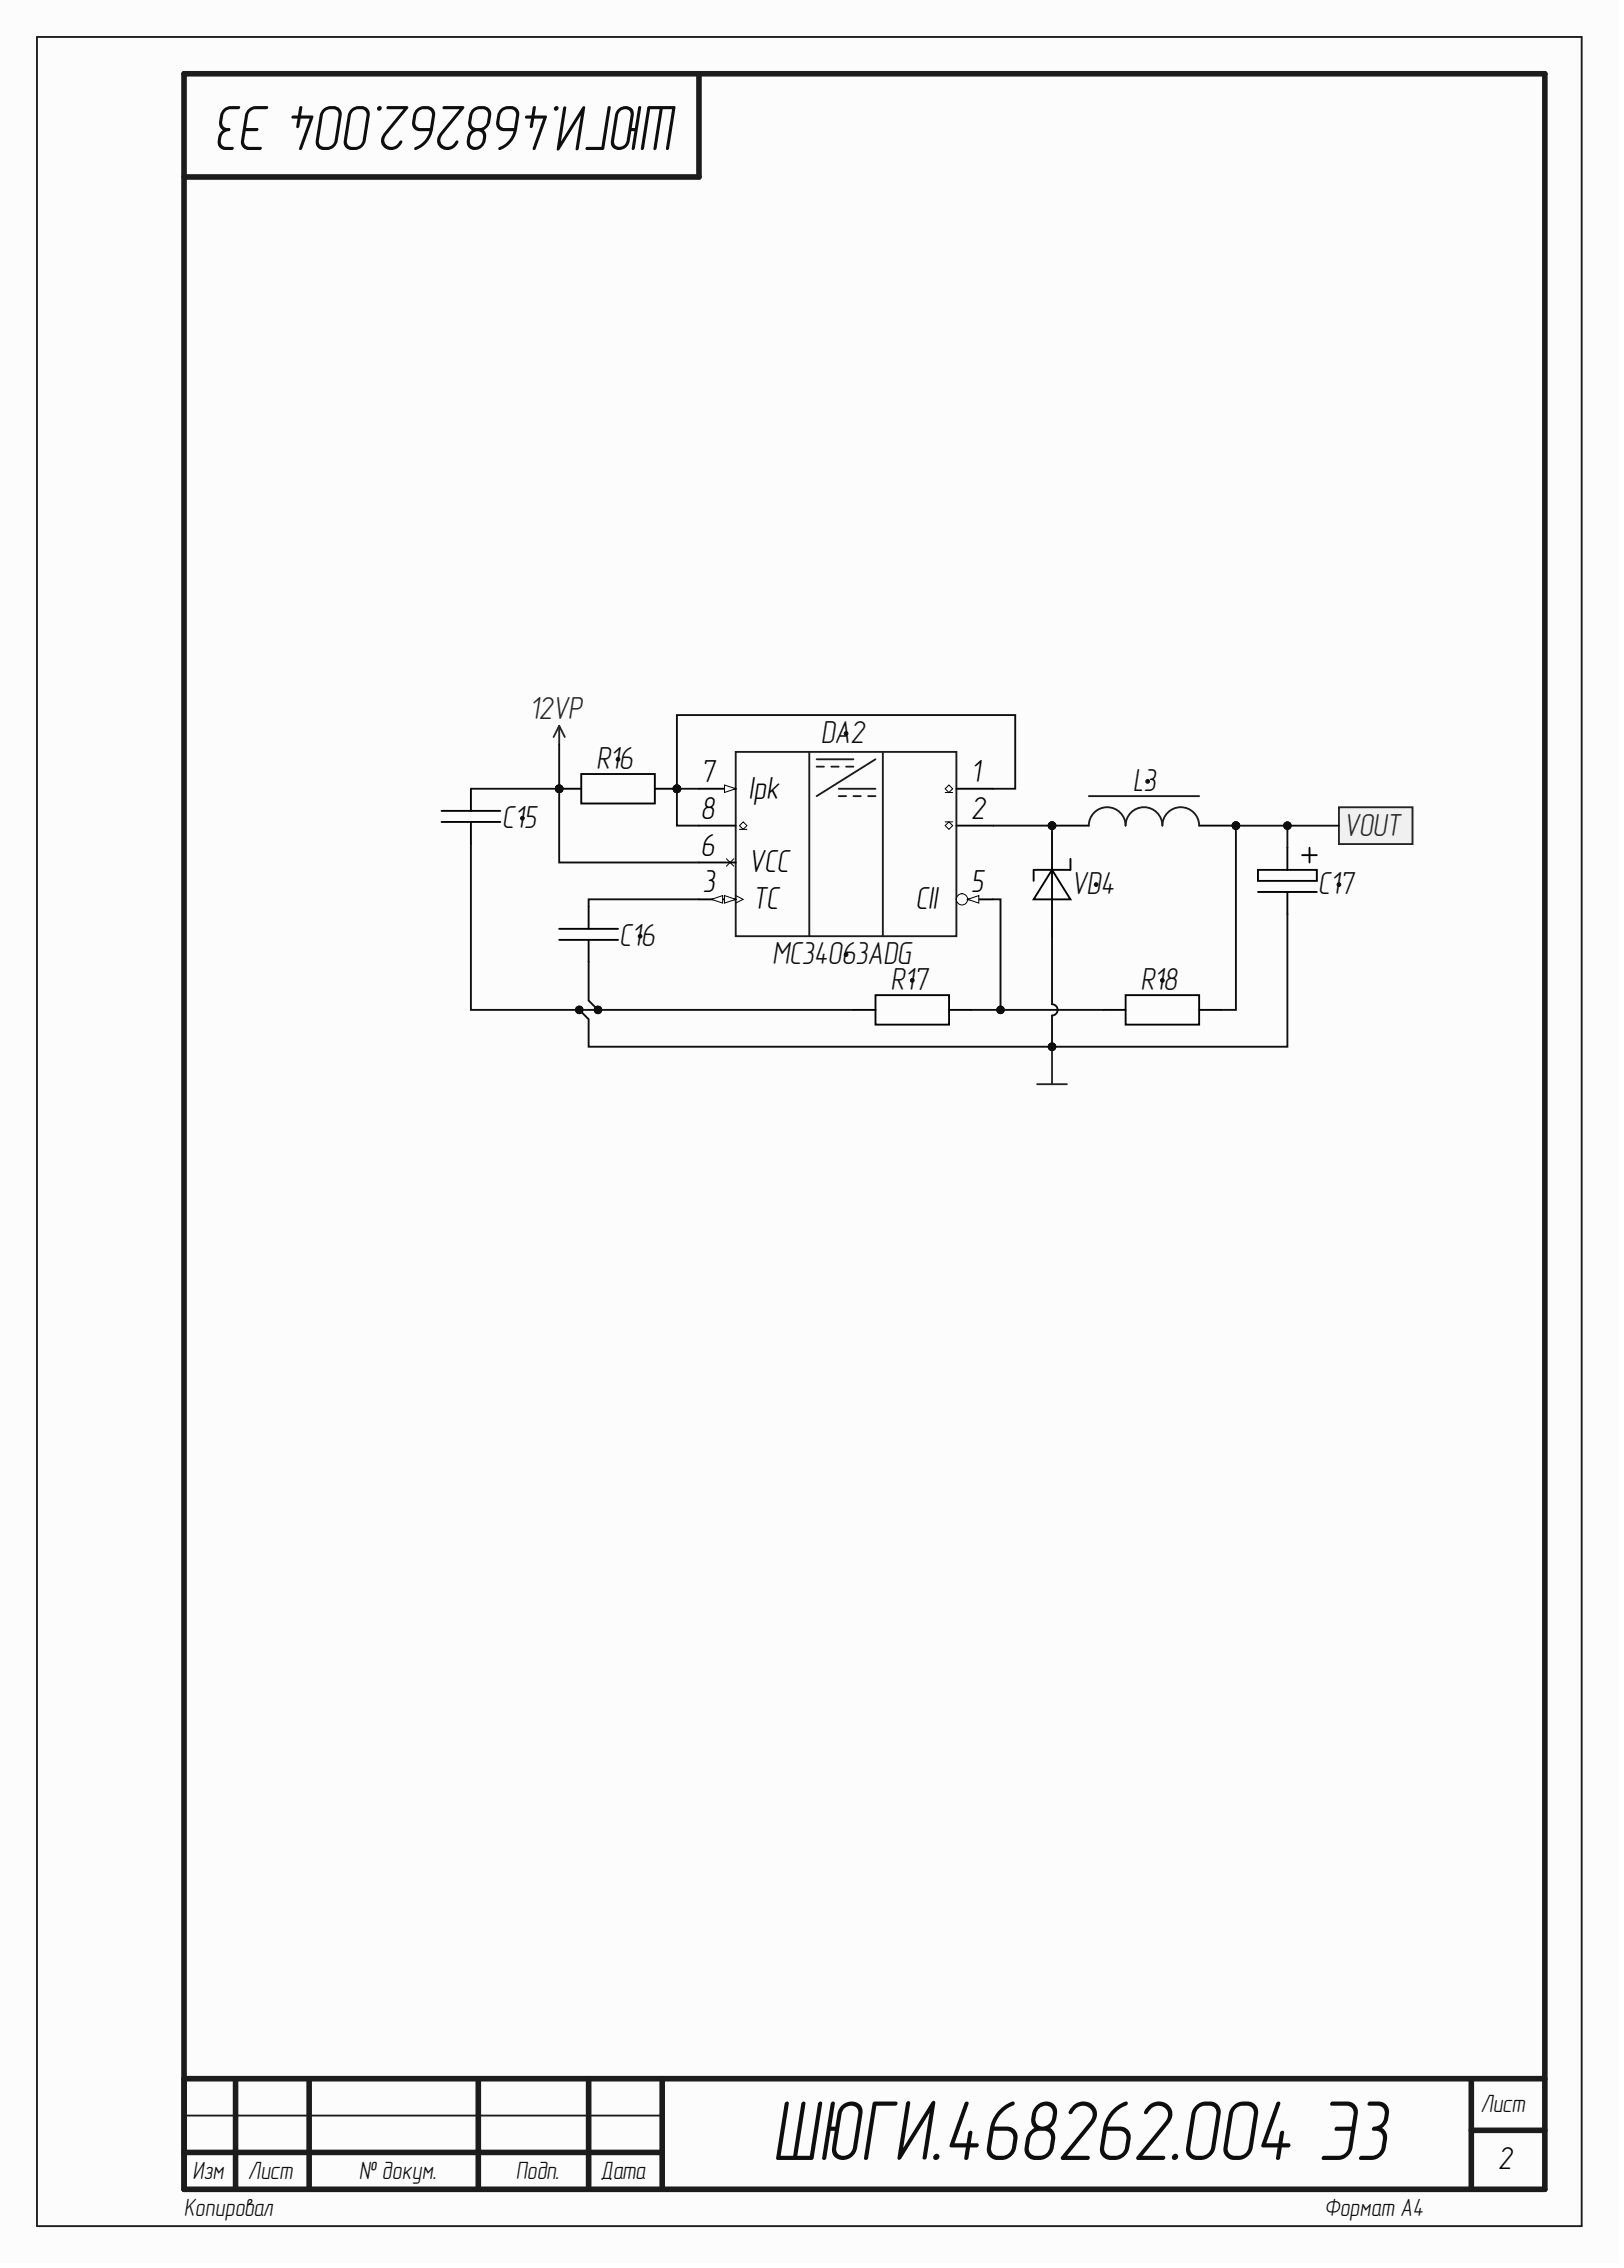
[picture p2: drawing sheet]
<svg xmlns="http://www.w3.org/2000/svg" width="220mm" height="307mm" viewBox="0 0 220 307" stroke-linecap="round" stroke-linejoin="round" font-family="sans-serif">
<defs><g id="words">
<text font-size="11.7" fill="#0e0e0e" x="104.4" y="292.3">ШЮГИ.468262.004 Э3</text>
<text font-size="8.8" fill="#0e0e0e" x="91.9" y="14.4" transform="rotate(-180 91.9 14.4)">ШЮГИ.468262.004 Э3</text>
<g font-size="4.4" fill="#262626">
<text x="71.6" y="97.3">12VP</text>
<text x="181.8" y="113.1">VOUT</text>
</g>
<g font-size="4.4" fill="#0e0e0e">
<text x="111.1" y="100.6">DA2</text>
<text x="80.7" y="104">R16</text>
<text x="153.3" y="107.1">L3</text>
<text x="67.9" y="112.1">C15</text>
<text x="145" y="121">VD4</text>
<text x="178.3" y="121">C17</text>
<text x="83.8" y="128">C16</text>
<text x="104.5" y="130.5">MC34063ADG</text>
<text x="120.5" y="134">R17</text>
<text x="154.3" y="134">R18</text>
</g>
<g font-size="4.4">
<text x="94.8" y="105.8">7</text>
<text x="131.4" y="105.8">1</text>
<text x="94.8" y="110.8">8</text>
<text x="101.3" y="108.1">Ipk</text>
<text x="131.4" y="110.8">2</text>
<text x="94.8" y="115.8">6</text>
<text x="101.3" y="118.1">VCC</text>
<text x="95.1" y="120.8">3</text>
<text x="101.8" y="123">TC</text>
<text x="123.9" y="123">CII</text>
<text x="131.4" y="120.8">5</text>
<text x="202.7" y="293.6">2</text>
</g>
<g font-size="3.4" fill="#0e0e0e">
<text x="200.3" y="285.8">Лист</text>
<text x="24.9" y="299.8">Копировал</text>
<text x="26" y="294.8">Изм</text>
<text x="33.5" y="294.8">Лист</text>
<text x="48.5" y="294.8">№ докум.</text>
<text x="69.8" y="294.8">Подп.</text>
<text x="81.3" y="294.8">Дата</text>
<text x="179.2" y="299.8">Формат А4</text>
</g>
</g></defs>
<g fill="#fcfcfc">
<path d="M0 0h219v306.2h-219z" fill-rule="evenodd"/>
<path d="M0 0h219v306.2h-219z" fill-rule="evenodd"/>
</g>
<path d="M24.9 10h184.2v286.3h-184.2zM94.6 10v14h-69.7M24.9 291.3h64.7M24.9 281.3h184.2M31.9 281.3v15M41.8 281.3v15M64.7 281.3v15M79.7 281.3v15M89.6 281.3v15M199.1 281.3v15M199.1 288.3h10" fill="none" stroke="#1c1c1c" stroke-width=".76"/>
<path d="M5 5h209.1v296.3h-209.1zM99.6 101.8h29.8v24.9h-29.8zM24.9 286.3h64.7" fill="none" stroke="#1c1c1c" stroke-width=".25"/>
<path d="M94.6 106.7h5" fill="none" stroke="#000" stroke-width=".25"/>
<path d="M98 106.2l1.6 .5-1.6 .5z" fill="#fbfbfb"/>
<path d="M98 106.2l1.6 .5-1.6 .5zM98.3 116.2l1 1M99.3 116.2l-1 1M100.1 112.2h1M100.6 111.2l.5 .5-.5 .5-.5-.5z" fill="none" stroke="#000" stroke-width=".14"/>
<path d="M94.6 111.7h5M94.6 116.7h5M94.6 121.7h5" fill="none" stroke="#000" stroke-width=".25"/>
<path d="M98 121.2l1.6 .5-1.6 .5z" fill="#fbfbfb"/>
<path d="M98 121.2l1.6 .5-1.6 .5z" fill="none" stroke="#000" stroke-width=".14"/>
<path d="M96.3 121.7l1.5-.5v1z" fill="#fbfbfb"/>
<path d="M96.3 121.7l1.5-.5v1zM99.6 121.2l1 .5-1 .5" fill="none" stroke="#000" stroke-width=".14"/>
<path d="M129.4 121.7h5" fill="none" stroke="#000" stroke-width=".25"/>
<circle cx="130.2" cy="121.7" r=".76" fill="#fbfbfb"/>
<circle cx="130.2" cy="121.7" r=".76" fill="none" stroke="#000" stroke-width=".14"/>
<path d="M130.9 121.7l1.6-.5v1z" fill="#fbfbfb"/>
<path d="M127.9 111.2h1M127.9 107.2h1M128.4 111.2l.5 .5-.5 .5-.5-.5zM128.4 106.2l.5 .5-.5 .5-.5-.5zM130.9 121.7l1.6-.5v1z" fill="none" stroke="#000" stroke-width=".14"/>
<path d="M129.4 111.7h5M129.4 106.7h5" fill="none" stroke="#000" stroke-width=".25"/>
<path d="M109.5 101.8v24.9M110.5 102.7h5M110.5 103.7h1M112.5 103.7h1M113.5 106.7h5M113.5 107.7h1M114.5 103.7h1M115.5 107.7h1M117.5 107.7h1M118.5 102.7l-8 5M119.5 101.8v24.9" fill="none" stroke="#1c1c1c" stroke-width=".25"/>
<circle cx="114.5" cy="99.3" r=".25" fill="#0e0e0e"/>
<circle cx="114.5" cy="99.3" r=".25" fill="none" stroke="#0e0e0e" stroke-width=".14"/>
<circle cx="114.5" cy="129.2" r=".25" fill="#0e0e0e"/>
<circle cx="114.5" cy="129.2" r=".25" fill="none" stroke="#0e0e0e" stroke-width=".14"/>
<circle cx="75.7" cy="106.7" r=".51" fill="#0e0e0e"/>
<circle cx="75.7" cy="106.7" r=".51" fill="none" stroke="#0e0e0e" stroke-width=".14"/>
<circle cx="91.6" cy="106.7" r=".51" fill="#0e0e0e"/>
<circle cx="91.6" cy="106.7" r=".51" fill="none" stroke="#0e0e0e" stroke-width=".14"/>
<path d="M75.7 106.7h3" fill="none" stroke="#000" stroke-width=".25"/>
<circle cx="75.7" cy="106.7" r=".51" fill="#0e0e0e"/>
<circle cx="75.7" cy="106.7" r=".51" fill="none" stroke="#0e0e0e" stroke-width=".14"/>
<path d="M88.6 106.7h3" fill="none" stroke="#000" stroke-width=".25"/>
<circle cx="91.6" cy="106.7" r=".51" fill="#0e0e0e"/>
<circle cx="91.6" cy="106.7" r=".51" fill="none" stroke="#0e0e0e" stroke-width=".14"/>
<path d="M78.7 104.7h9.9v4h-9.9z" fill="none" stroke="#000" stroke-width=".25"/>
<circle cx="83.6" cy="102.7" r=".25" fill="#0e0e0e"/>
<circle cx="83.6" cy="102.7" r=".25" fill="none" stroke="#0e0e0e" stroke-width=".14"/>
<path d="M91.6 106.7v5h3" fill="none" stroke="#0e0e0e" stroke-width=".25"/>
<circle cx="91.6" cy="106.7" r=".51" fill="#0e0e0e"/>
<circle cx="91.6" cy="106.7" r=".51" fill="none" stroke="#0e0e0e" stroke-width=".14"/>
<path d="M91.6 106.7h3" fill="none" stroke="#0e0e0e" stroke-width=".25"/>
<circle cx="91.6" cy="106.7" r=".51" fill="#0e0e0e"/>
<circle cx="91.6" cy="106.7" r=".51" fill="none" stroke="#0e0e0e" stroke-width=".14"/>
<circle cx="91.6" cy="106.7" r=".51" fill="#0e0e0e"/>
<circle cx="91.6" cy="106.7" r=".51" fill="none" stroke="#0e0e0e" stroke-width=".14"/>
<path d="M75.7 106.7v10h18.9" fill="none" stroke="#0e0e0e" stroke-width=".25"/>
<circle cx="75.7" cy="106.7" r=".51" fill="#0e0e0e"/>
<circle cx="75.7" cy="106.7" r=".51" fill="none" stroke="#0e0e0e" stroke-width=".14"/>
<path d="M91.6 106.7v-9.9h45.8v9.9h-3" fill="none" stroke="#0e0e0e" stroke-width=".25"/>
<circle cx="91.6" cy="106.7" r=".51" fill="#0e0e0e"/>
<circle cx="91.6" cy="106.7" r=".51" fill="none" stroke="#0e0e0e" stroke-width=".14"/>
<path d="M75.7 125.7h7.9M75.7 127.2h7.9M79.7 122.7v3M79.7 127.2v3" fill="none" stroke="#000" stroke-width=".25"/>
<circle cx="86.6" cy="126.7" r=".25" fill="#0e0e0e"/>
<circle cx="86.6" cy="126.7" r=".25" fill="none" stroke="#0e0e0e" stroke-width=".14"/>
<path d="M94.6 121.7h-14.9v1" fill="none" stroke="#0e0e0e" stroke-width=".25"/>
<path d="M59.8 109.7h7.9M59.8 111.2h7.9M63.7 106.7v3M63.7 111.2v3" fill="none" stroke="#000" stroke-width=".25"/>
<circle cx="70.7" cy="110.7" r=".25" fill="#0e0e0e"/>
<circle cx="70.7" cy="110.7" r=".25" fill="none" stroke="#0e0e0e" stroke-width=".14"/>
<path d="M63.7 106.7h12" fill="none" stroke="#0e0e0e" stroke-width=".25"/>
<circle cx="75.7" cy="106.7" r=".51" fill="#0e0e0e"/>
<circle cx="75.7" cy="106.7" r=".51" fill="none" stroke="#0e0e0e" stroke-width=".14"/>
<path d="M63.7 114.2v22.5h17.2l-1.2-1.3v-5.2" fill="none" stroke="#0e0e0e" stroke-width=".25"/>
<circle cx="78.4" cy="136.7" r=".51" fill="#0e0e0e"/>
<circle cx="78.4" cy="136.7" r=".51" fill="none" stroke="#0e0e0e" stroke-width=".14"/>
<circle cx="80.9" cy="136.7" r=".51" fill="#0e0e0e"/>
<circle cx="80.9" cy="136.7" r=".51" fill="none" stroke="#0e0e0e" stroke-width=".14"/>
<circle cx="142.4" cy="111.7" r=".51" fill="#0e0e0e"/>
<circle cx="142.4" cy="111.7" r=".51" fill="none" stroke="#0e0e0e" stroke-width=".14"/>
<circle cx="167.3" cy="111.7" r=".51" fill="#0e0e0e"/>
<circle cx="167.3" cy="111.7" r=".51" fill="none" stroke="#0e0e0e" stroke-width=".14"/>
<path d="M142.4 111.7h5" fill="none" stroke="#000" stroke-width=".25"/>
<circle cx="142.4" cy="111.7" r=".51" fill="#0e0e0e"/>
<circle cx="142.4" cy="111.7" r=".51" fill="none" stroke="#0e0e0e" stroke-width=".14"/>
<path d="M162.3 111.7h5" fill="none" stroke="#000" stroke-width=".25"/>
<circle cx="167.3" cy="111.7" r=".51" fill="#0e0e0e"/>
<circle cx="167.3" cy="111.7" r=".51" fill="none" stroke="#0e0e0e" stroke-width=".14"/>
<path d="M147.4 111.7a2.49 2.49 0 0 1 2.4-2.5 2.49 2.49 0 0 1 2.5 2.5 2.49 2.49 0 0 1 2.5-2.5 2.49 2.49 0 0 1 2.5 2.5 2.49 2.49 0 0 1 2.5-2.5 2.49 2.49 0 0 1 2.5 2.5M147.4 107.7h14.9" fill="none" stroke="#1c1c1c" stroke-width=".25"/>
<circle cx="155.3" cy="105.7" r=".25" fill="#0e0e0e"/>
<circle cx="155.3" cy="105.7" r=".25" fill="none" stroke="#0e0e0e" stroke-width=".14"/>
<path d="M142.4 117.7l2.5 4h-5zM142.4 112.7v14M144.9 116.2v1.5h-5v1.5" fill="none" stroke="#000" stroke-width=".25"/>
<circle cx="148.3" cy="119.7" r=".25" fill="#0e0e0e"/>
<circle cx="148.3" cy="119.7" r=".25" fill="none" stroke="#0e0e0e" stroke-width=".14"/>
<path d="M134.4 111.7h8" fill="none" stroke="#0e0e0e" stroke-width=".25"/>
<circle cx="142.4" cy="111.7" r=".51" fill="#0e0e0e"/>
<circle cx="142.4" cy="111.7" r=".51" fill="none" stroke="#0e0e0e" stroke-width=".14"/>
<path d="M142.4 111.7v1" fill="none" stroke="#0e0e0e" stroke-width=".25"/>
<circle cx="142.4" cy="111.7" r=".51" fill="#0e0e0e"/>
<circle cx="142.4" cy="111.7" r=".51" fill="none" stroke="#0e0e0e" stroke-width=".14"/>
<path d="M115.5 136.7h3M118.5 134.7h9.9v4h-9.9zM128.4 136.7h3" fill="none" stroke="#000" stroke-width=".25"/>
<circle cx="123.5" cy="132.7" r=".25" fill="#0e0e0e"/>
<circle cx="123.5" cy="132.7" r=".25" fill="none" stroke="#0e0e0e" stroke-width=".14"/>
<path d="M149.3 136.7h3M152.3 134.7h10v4h-10zM162.3 136.7h3" fill="none" stroke="#000" stroke-width=".25"/>
<circle cx="157.3" cy="132.7" r=".25" fill="#0e0e0e"/>
<circle cx="157.3" cy="132.7" r=".25" fill="none" stroke="#0e0e0e" stroke-width=".14"/>
<path d="M80.9 136.7h34.6" fill="none" stroke="#0e0e0e" stroke-width=".25"/>
<circle cx="80.9" cy="136.7" r=".51" fill="#0e0e0e"/>
<circle cx="80.9" cy="136.7" r=".51" fill="none" stroke="#0e0e0e" stroke-width=".14"/>
<path d="M131.4 136.7h17.9" fill="none" stroke="#0e0e0e" stroke-width=".25"/>
<circle cx="135.4" cy="136.7" r=".51" fill="#0e0e0e"/>
<circle cx="135.4" cy="136.7" r=".51" fill="none" stroke="#0e0e0e" stroke-width=".14"/>
<path d="M134.4 121.7h1v15" fill="none" stroke="#0e0e0e" stroke-width=".25"/>
<circle cx="135.4" cy="136.7" r=".51" fill="#0e0e0e"/>
<circle cx="135.4" cy="136.7" r=".51" fill="none" stroke="#0e0e0e" stroke-width=".14"/>
<path d="M142.4 126.7v9.2a.76 .76 0 0 1 .7 .8 .76 .76 0 0 1-.7 .7v4.3h-62.7v-3.8l-1.3-1.2" fill="none" stroke="#0e0e0e" stroke-width=".25"/>
<circle cx="78.4" cy="136.7" r=".51" fill="#0e0e0e"/>
<circle cx="78.4" cy="136.7" r=".51" fill="none" stroke="#0e0e0e" stroke-width=".14"/>
<circle cx="142.4" cy="141.7" r=".51" fill="#0e0e0e"/>
<circle cx="142.4" cy="141.7" r=".51" fill="none" stroke="#0e0e0e" stroke-width=".14"/>
<path d="M167.3 111.7v25h-2" fill="none" stroke="#0e0e0e" stroke-width=".25"/>
<circle cx="167.3" cy="111.7" r=".51" fill="#0e0e0e"/>
<circle cx="167.3" cy="111.7" r=".51" fill="none" stroke="#0e0e0e" stroke-width=".14"/>
<path d="M170.2 117.7h8v1.5h-8zM174.2 114.7v3M176.2 115.7h2M177.2 114.7v2M170.2 120.7h8M174.2 120.7v3" fill="none" stroke="#000" stroke-width=".25"/>
<circle cx="181.2" cy="119.7" r=".25" fill="#0e0e0e"/>
<circle cx="181.2" cy="119.7" r=".25" fill="none" stroke="#0e0e0e" stroke-width=".14"/>
<path d="M167.3 111.7h6.9v3" fill="none" stroke="#0e0e0e" stroke-width=".25"/>
<circle cx="174.2" cy="111.7" r=".51" fill="#0e0e0e"/>
<circle cx="174.2" cy="111.7" r=".51" fill="none" stroke="#0e0e0e" stroke-width=".14"/>
<circle cx="167.3" cy="111.7" r=".51" fill="#0e0e0e"/>
<circle cx="167.3" cy="111.7" r=".51" fill="none" stroke="#0e0e0e" stroke-width=".14"/>
<path d="M174.2 123.7v18h-31.8" fill="none" stroke="#0e0e0e" stroke-width=".25"/>
<circle cx="142.4" cy="141.7" r=".51" fill="#0e0e0e"/>
<circle cx="142.4" cy="141.7" r=".51" fill="none" stroke="#0e0e0e" stroke-width=".14"/>
<path d="M140.4 146.7h4M142.4 141.7v5" fill="none" stroke="#262626" stroke-width=".25"/>
<circle cx="142.4" cy="141.7" r=".51" fill="#0e0e0e"/>
<circle cx="142.4" cy="141.7" r=".51" fill="none" stroke="#0e0e0e" stroke-width=".14"/>
<path d="M75.7 98.2l-.8 1.5M75.7 98.2l.7 1.5M75.7 98.2v2.6" fill="none" stroke="#262626" stroke-width=".25"/>
<path d="M75.7 100.8v5.9" fill="none" stroke="#0e0e0e" stroke-width=".25"/>
<circle cx="75.7" cy="106.7" r=".51" fill="#0e0e0e"/>
<circle cx="75.7" cy="106.7" r=".51" fill="none" stroke="#0e0e0e" stroke-width=".14"/>
<path d="M181.2 109.2h10v5h-10z" fill-rule="evenodd" fill="#f0f0f0"/>
<path d="M181.2 109.2h10v5h-10z" fill="none" stroke="#262626" stroke-width=".25"/>
<path d="M174.2 111.7h7" fill="none" stroke="#0e0e0e" stroke-width=".25"/>
<circle cx="174.2" cy="111.7" r=".51" fill="#0e0e0e"/>
<circle cx="174.2" cy="111.7" r=".51" fill="none" stroke="#0e0e0e" stroke-width=".14"/>
<use href="#words"/>
</svg>
